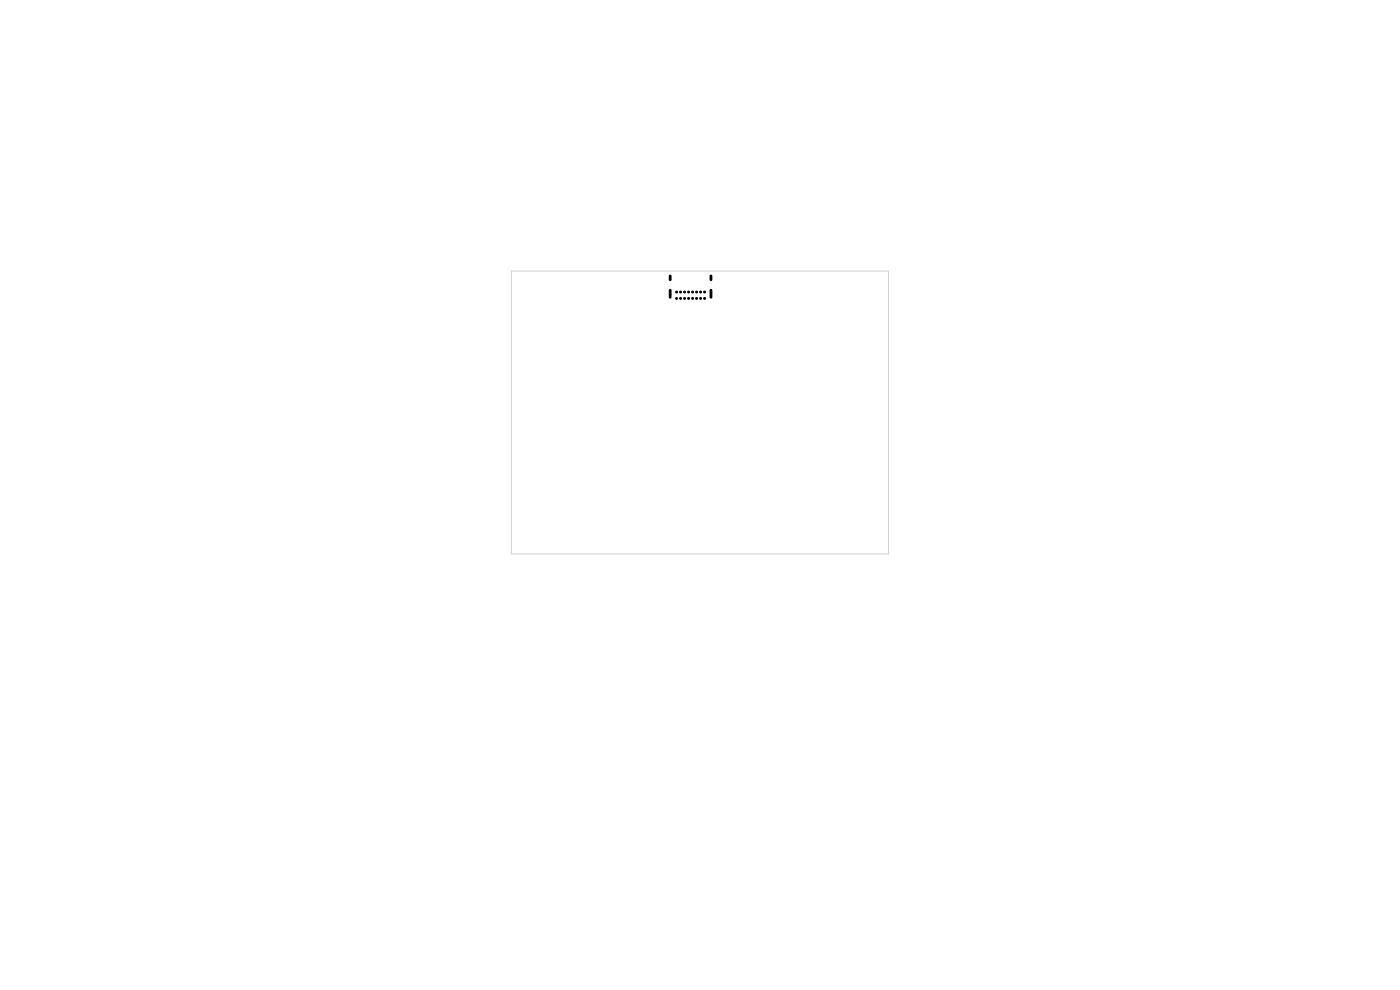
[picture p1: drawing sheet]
<svg xmlns="http://www.w3.org/2000/svg" width="297mm" height="210mm" viewBox="0 0 297 210" stroke-linecap="round" stroke-linejoin="round" font-family="sans-serif">
<path d="M108.5 57.5h80v60h-80z" fill="none" stroke="#d0d2cd" stroke-width=".21"/>
<g fill="#000" stroke="#000" stroke-width=".21">
<circle cx="143.5" cy="61.9" r=".2"/>
<circle cx="143.5" cy="63.3" r=".2"/>
<circle cx="144.4" cy="63.3" r=".2"/>
<circle cx="144.4" cy="61.9" r=".2"/>
<circle cx="145.2" cy="63.3" r=".2"/>
<circle cx="145.2" cy="61.9" r=".2"/>
<circle cx="146.1" cy="63.3" r=".2"/>
<circle cx="146.1" cy="61.9" r=".2"/>
<circle cx="146.9" cy="63.3" r=".2"/>
<circle cx="146.9" cy="61.9" r=".2"/>
<circle cx="147.8" cy="63.3" r=".2"/>
<circle cx="147.8" cy="61.9" r=".2"/>
<circle cx="148.6" cy="63.3" r=".2"/>
<circle cx="148.6" cy="61.9" r=".2"/>
<circle cx="149.5" cy="63.3" r=".2"/>
<circle cx="149.5" cy="61.9" r=".2"/>
</g>
<path d="M142.2 58.5v.8M150.8 58.5v.8M142.2 61.6v1.5M150.8 61.6v1.5" fill="none" stroke="#000" stroke-width=".6"/>
</svg>
